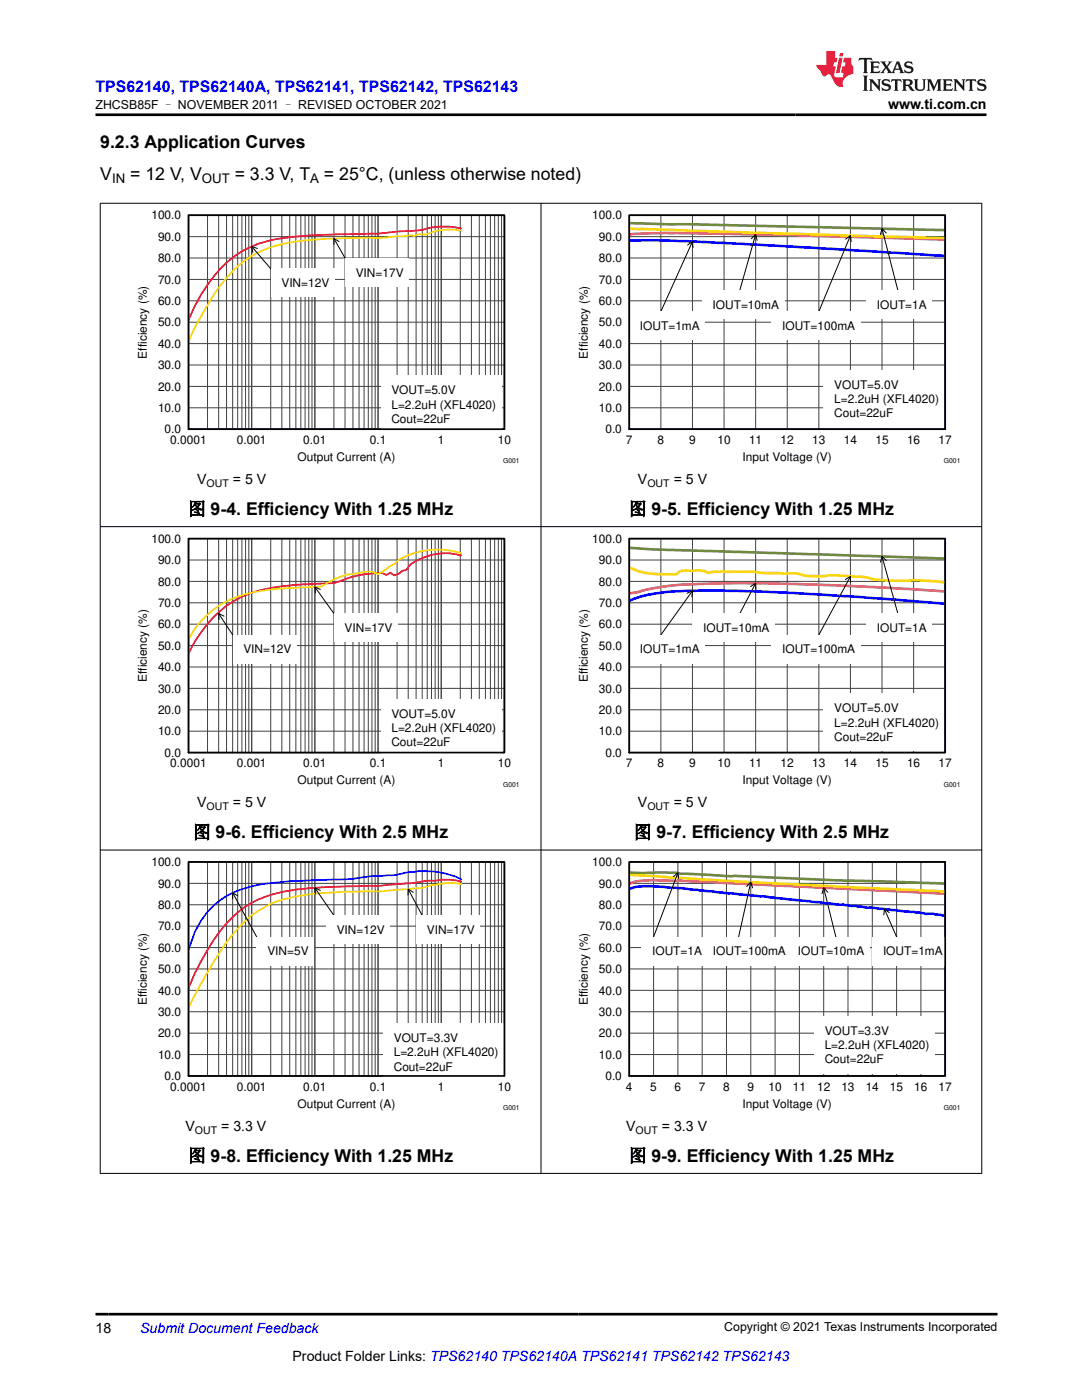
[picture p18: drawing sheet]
<svg xmlns="http://www.w3.org/2000/svg" width="216mm" height="279mm" viewBox="0 0 216 279" stroke-linecap="round" stroke-linejoin="round" font-family="sans-serif">
<defs><g id="words">
<g font-size="3.5">
<text x="20" y="29.5">9.2.3 Application Curves</text>
<text x="20" y="35.8">V</text>
<text x="26" y="35.8">= 12 V, V</text>
<text x="46.8" y="35.8">= 3.3 V, T</text>
<text x="64.6" y="35.8">= 25°C, (unless otherwise noted)</text>
<text x="37.5" y="102.8">图 9-4. Efficiency With 1.25 MHz</text>
<text x="125.5" y="102.8">图 9-5. Efficiency With 1.25 MHz</text>
<text x="38.5" y="167.3">图 9-6. Efficiency With 2.5 MHz</text>
<text x="126.5" y="167.3">图 9-7. Efficiency With 2.5 MHz</text>
<text x="37.5" y="231.9">图 9-8. Efficiency With 1.25 MHz</text>
<text x="125.5" y="231.9">图 9-9. Efficiency With 1.25 MHz</text>
</g>
<text font-size="3.2" fill="#00f" x="19" y="18.3">TPS62140, TPS62140A, TPS62141, TPS62142, TPS62143</text>
<g font-size="2.8">
<text x="177.2" y="21.7">www.ti.com.cn</text>
<text x="39.3" y="96.6">V</text>
<text x="46.5" y="96.6">= 5 V</text>
<text x="127.3" y="96.6">V</text>
<text x="134.4" y="96.6">= 5 V</text>
<text x="39.3" y="161.1">V</text>
<text x="46.5" y="161.1">= 5 V</text>
<text x="127.3" y="161.1">V</text>
<text x="134.4" y="161.1">= 5 V</text>
<text x="37" y="225.7">V</text>
<text x="44.1" y="225.7">= 3.3 V</text>
<text x="124.9" y="225.7">V</text>
<text x="132.1" y="225.7">= 3.3 V</text>
<text x="19" y="266">18</text>
<text x="58.4" y="271.7">Product Folder Links: TPS62140 TPS62140A TPS62141 TPS62142 TPS62143</text>
</g>
<text font-size="2.8" fill="#00f" x="28" y="266">Submit Document Feedback</text>
<g font-size="2.6">
<text x="22.4" y="36.5">IN</text>
<text x="40.3" y="36.5">OUT</text>
<text x="61.9" y="36.5">A</text>
</g>
<g font-size="2.5">
<text x="19" y="21.8">ZHCSB85F – NOVEMBER 2011 – REVISED OCTOBER 2021</text>
<text x="144.5" y="265.7">Copyright © 2021 Texas Instruments Incorporated</text>
</g>
<g font-size="2.4">
<text x="30.2" y="43.8">100.0</text>
<text x="118.2" y="43.8">100.0</text>
<text x="31.5" y="52.3">80.0</text>
<text x="31.5" y="48.1">90.0</text>
<text x="119.5" y="52.3">80.0</text>
<text x="119.5" y="48.1">90.0</text>
<text x="31.5" y="56.6">70.0</text>
<text x="56.2" y="57.3">VIN=12V</text>
<text x="71" y="55.2">VIN=17V</text>
<text x="119.5" y="56.6">70.0</text>
<text x="31.5" y="65.2">50.0</text>
<text x="31.5" y="60.9">60.0</text>
<text x="119.5" y="65.2">50.0</text>
<text x="119.5" y="60.9">60.0</text>
<text x="127.7" y="65.9">IOUT=1mA</text>
<text x="142.2" y="61.6">IOUT=10mA</text>
<text x="156.1" y="65.9">IOUT=100mA</text>
<text x="175" y="61.6">IOUT=1A</text>
<text x="29.3" y="71.6" transform="rotate(-90 29.3 71.6)">Efficiency (%)</text>
<text x="31.5" y="69.4">40.0</text>
<text x="117.3" y="71.6" transform="rotate(-90 117.3 71.6)">Efficiency (%)</text>
<text x="119.5" y="69.4">40.0</text>
<text x="31.5" y="78">20.0</text>
<text x="31.5" y="73.7">30.0</text>
<text x="119.5" y="78">20.0</text>
<text x="119.5" y="73.7">30.0</text>
<text x="166.5" y="77.6">VOUT=5.0V</text>
<text x="31.5" y="82.2">10.0</text>
<text x="78.1" y="78.7">VOUT=5.0V</text>
<text x="78.1" y="81.5">L=2.2uH (XFL4020)</text>
<text x="119.5" y="82.2">10.0</text>
<text x="166.5" y="80.5">L=2.2uH (XFL4020)</text>
<text x="166.5" y="83.3">Cout=22uF</text>
<text x="32.9" y="86.5">0.0</text>
<text x="34" y="88.6">0.0001</text>
<text x="47.3" y="88.6">0.001</text>
<text x="60.5" y="88.6">0.01</text>
<text x="73.8" y="88.6">0.1</text>
<text x="78.1" y="84.4">Cout=22uF</text>
<text x="87.4" y="88.6">1</text>
<text x="99.3" y="88.6">10</text>
<text x="120.8" y="86.5">0.0</text>
<text x="124.9" y="88.6">7</text>
<text x="131.2" y="88.6">8</text>
<text x="137.5" y="88.6">9</text>
<text x="143.2" y="88.6">10</text>
<text x="149.5" y="88.6">11</text>
<text x="155.8" y="88.6">12</text>
<text x="162.1" y="88.6">13</text>
<text x="168.4" y="88.6">14</text>
<text x="174.7" y="88.6">15</text>
<text x="181" y="88.6">16</text>
<text x="187.3" y="88.6">17</text>
<text x="59.4" y="92">Output Current (A)</text>
<text x="148.2" y="92">Input Voltage (V)</text>
<text x="30.2" y="108.3">100.0</text>
<text x="31.5" y="112.6">90.0</text>
<text x="118.2" y="108.3">100.0</text>
<text x="119.5" y="112.6">90.0</text>
<text x="31.5" y="116.9">80.0</text>
<text x="119.5" y="116.9">80.0</text>
<text x="31.5" y="125.4">60.0</text>
<text x="31.5" y="121.2">70.0</text>
<text x="119.5" y="125.4">60.0</text>
<text x="119.5" y="121.2">70.0</text>
<text x="31.5" y="129.7">50.0</text>
<text x="48.6" y="130.4">VIN=12V</text>
<text x="68.8" y="126.1">VIN=17V</text>
<text x="119.5" y="129.7">50.0</text>
<text x="127.7" y="130.4">IOUT=1mA</text>
<text x="140.3" y="126.1">IOUT=10mA</text>
<text x="156.1" y="130.4">IOUT=100mA</text>
<text x="175" y="126.1">IOUT=1A</text>
<text x="29.3" y="136.1" transform="rotate(-90 29.3 136.1)">Efficiency (%)</text>
<text x="31.5" y="134">40.0</text>
<text x="117.3" y="136.1" transform="rotate(-90 117.3 136.1)">Efficiency (%)</text>
<text x="119.5" y="134">40.0</text>
<text x="31.5" y="142.5">20.0</text>
<text x="31.5" y="138.2">30.0</text>
<text x="78.1" y="143.2">VOUT=5.0V</text>
<text x="119.5" y="142.5">20.0</text>
<text x="119.5" y="138.2">30.0</text>
<text x="166.5" y="142.1">VOUT=5.0V</text>
<text x="31.5" y="146.8">10.0</text>
<text x="78.1" y="146.1">L=2.2uH (XFL4020)</text>
<text x="78.1" y="148.9">Cout=22uF</text>
<text x="119.5" y="146.8">10.0</text>
<text x="166.5" y="145">L=2.2uH (XFL4020)</text>
<text x="166.5" y="147.8">Cout=22uF</text>
<text x="32.9" y="151">0.0</text>
<text x="34" y="153.1">0.0001</text>
<text x="47.3" y="153.1">0.001</text>
<text x="60.5" y="153.1">0.01</text>
<text x="73.8" y="153.1">0.1</text>
<text x="87.4" y="153.1">1</text>
<text x="99.3" y="153.1">10</text>
<text x="120.8" y="151">0.0</text>
<text x="124.9" y="153.1">7</text>
<text x="131.2" y="153.1">8</text>
<text x="137.5" y="153.1">9</text>
<text x="143.2" y="153.1">10</text>
<text x="149.5" y="153.1">11</text>
<text x="155.8" y="153.1">12</text>
<text x="162.1" y="153.1">13</text>
<text x="168.4" y="153.1">14</text>
<text x="174.7" y="153.1">15</text>
<text x="181" y="153.1">16</text>
<text x="187.3" y="153.1">17</text>
<text x="59.4" y="156.5">Output Current (A)</text>
<text x="148.2" y="156.5">Input Voltage (V)</text>
<text x="30.2" y="172.9">100.0</text>
<text x="118.2" y="172.9">100.0</text>
<text x="31.5" y="177.1">90.0</text>
<text x="119.5" y="177.1">90.0</text>
<text x="31.5" y="185.7">70.0</text>
<text x="31.5" y="181.4">80.0</text>
<text x="119.5" y="185.7">70.0</text>
<text x="119.5" y="181.4">80.0</text>
<text x="31.5" y="190">60.0</text>
<text x="53.4" y="190.7">VIN=5V</text>
<text x="67.2" y="186.4">VIN=12V</text>
<text x="85.2" y="186.4">VIN=17V</text>
<text x="119.5" y="190">60.0</text>
<text x="130.1" y="190.7">IOUT=1A</text>
<text x="142.2" y="190.7">IOUT=100mA</text>
<text x="159.2" y="190.7">IOUT=10mA</text>
<text x="176.2" y="190.7">IOUT=1mA</text>
<text x="31.5" y="194.2">50.0</text>
<text x="119.5" y="194.2">50.0</text>
<text x="29.3" y="200.6" transform="rotate(-90 29.3 200.6)">Efficiency (%)</text>
<text x="31.5" y="202.8">30.0</text>
<text x="31.5" y="198.5">40.0</text>
<text x="117.3" y="200.6" transform="rotate(-90 117.3 200.6)">Efficiency (%)</text>
<text x="119.5" y="202.8">30.0</text>
<text x="119.5" y="198.5">40.0</text>
<text x="31.5" y="207">20.0</text>
<text x="78.6" y="208">VOUT=3.3V</text>
<text x="119.5" y="207">20.0</text>
<text x="164.6" y="206.5">VOUT=3.3V</text>
<text x="164.6" y="209.3">L=2.2uH (XFL4020)</text>
<text x="31.5" y="211.3">10.0</text>
<text x="32.9" y="215.6">0.0</text>
<text x="78.6" y="210.8">L=2.2uH (XFL4020)</text>
<text x="78.6" y="213.7">Cout=22uF</text>
<text x="119.5" y="211.3">10.0</text>
<text x="120.8" y="215.6">0.0</text>
<text x="164.6" y="212.2">Cout=22uF</text>
<text x="34" y="217.7">0.0001</text>
<text x="47.3" y="217.7">0.001</text>
<text x="59.4" y="221.1">Output Current (A)</text>
<text x="60.5" y="217.7">0.01</text>
<text x="73.8" y="217.7">0.1</text>
<text x="87.4" y="217.7">1</text>
<text x="99.3" y="217.7">10</text>
<text x="124.9" y="217.7">4</text>
<text x="129.8" y="217.7">5</text>
<text x="134.6" y="217.7">6</text>
<text x="139.5" y="217.7">7</text>
<text x="144.3" y="217.7">8</text>
<text x="148.2" y="221.1">Input Voltage (V)</text>
<text x="149.2" y="217.7">9</text>
<text x="153.3" y="217.7">10</text>
<text x="158.2" y="217.7">11</text>
<text x="163" y="217.7">12</text>
<text x="167.9" y="217.7">13</text>
<text x="172.7" y="217.7">14</text>
<text x="177.6" y="217.7">15</text>
<text x="182.4" y="217.7">16</text>
<text x="187.3" y="217.7">17</text>
</g>
<g font-size="2.1">
<text x="41.2" y="97.2">OUT</text>
<text x="129.2" y="97.2">OUT</text>
<text x="41.2" y="161.7">OUT</text>
<text x="129.2" y="161.7">OUT</text>
<text x="38.9" y="226.2">OUT</text>
<text x="126.8" y="226.2">OUT</text>
</g>
<g font-size="1.4">
<text x="100.4" y="92.4">G001</text>
<text x="188.3" y="92.4">G001</text>
<text x="100.4" y="157">G001</text>
<text x="188.3" y="157">G001</text>
<text x="100.4" y="221.5">G001</text>
<text x="188.3" y="221.5">G001</text>
</g>
</g></defs>
<path d="M37.6 43h63.1v42.7h-63.1z" fill="none" stroke="#000" stroke-width=".25"/>
<g fill="none" stroke="#414141" stroke-width=".2">
<path d="M37.6 43h63.1v42.7h-63.1zM37.6 55.8h63.1M37.6 51.5h63.1M37.6 47.2h63.1M41.4 43v42.7M43.6 43v42.7M45.2 43v42.7M46.4 43v42.7M47.4 43v42.7M48.3 43v42.7M49 43v42.7M49.6 43v42.7"/>
<path d="M50.2 43v42.7M54 43v42.7M56.2 43v42.7M57.8 43v42.7M59 43v42.7M60 43v42.7M60.9 43v42.7M61.6 43v42.7M62.3 43v42.7M62.8 43v42.7M66.6 43v42.7M68.8 43v42.7"/>
<path d="M70.4 43v42.7M71.6 43v42.7M72.6 43v42.7M73.5 43v42.7M74.2 43v42.7M74.9 43v42.7M75.4 43v42.7M79.2 43v42.7M81.5 43v42.7M83 43v42.7M84.2 43v42.7M85.2 43v42.7"/>
<path d="M86.1 43v42.7M86.8 43v42.7M87.5 43v42.7M88 43v42.7M91.8 43v42.7M94.1 43v42.7M95.6 43v42.7M96.9 43v42.7M97.9 43v42.7M98.7 43v42.7M99.4 43v42.7M100.1 43v42.7"/>
<path d="M37.6 77.1h63.1M37.6 72.8h63.1M37.6 68.6h63.1M37.6 64.3h63.1M37.6 60h63.1M37.6 81.4h63.1"/>
</g>
<path d="M92.1 45.6l-2.9-.4a16.9 16.9 0 0 0-5.6 .8l-2.5 .1a177.2 177.2 0 0 1-17 .8 47.9 47.9 0 0 0-12.6 1.8 20.2 20.2 0 0 0-10.1 8.1l-2.5 4.3-1.3 2.7" fill="none" stroke="#f00" stroke-width=".34"/>
<path d="M92.1 46l-2.6-.2a10.9 10.9 0 0 0-4.3 1l-1.6-.1-.9 .4-.8-.2-6.5 .6-7.5 .1a51.7 51.7 0 0 0-13.9 1.8 20 20 0 0 0-10.1 7.6 68.1 68.1 0 0 0-6.3 11.1" fill="none" stroke="#ffd700" stroke-width=".34"/>
<path d="M50.2 49.2l3.8 4.4M51.4 49.6l-1.2-.4 .2 1.2" fill="none" stroke="#000" stroke-width=".2"/>
<path d="M54 53.6h12.8v5.7h-12.8z" fill="#fff"/>
<path d="M66.6 47.6l2.2 3.9M67.7 48.2l-1.1-.6v1.2" fill="none" stroke="#000" stroke-width=".2"/>
<g fill="#fff">
<path d="M68.8 51.5h12.8v5.7h-12.8z"/>
<path d="M76 75h24.1v11.4h-24.1z"/>
</g>
<path d="M37.6 43h63.1v42.7h-63.1z" fill="none" stroke="#000" stroke-width=".34"/>
<path d="M125.6 43h63v42.7h-63z" fill="none" stroke="#000" stroke-width=".25"/>
<g fill="none" stroke="#414141" stroke-width=".2">
<path d="M125.6 43h63v42.7h-63zM125.6 55.8h63M125.6 51.5h63M125.6 47.2h63M131.9 43v42.7M138.2 43v42.7M144.5 43v42.7M150.8 43v42.7M157.1 43v42.7M163.4 43v42.7M169.7 43v42.7M176 43v42.7"/>
<path d="M182.3 43v42.7M125.6 77.1h63M125.6 72.8h63M125.6 68.6h63M125.6 64.3h63M125.6 60h63M125.6 81.4h63"/>
</g>
<path d="M125.5 48h7.6l11.4 .5 44.1 2.6" fill="none" stroke="#00f" stroke-width=".51"/>
<path d="M125.5 46.8l7-.3 12 .1 44.1 1.2" fill="none" stroke="#cd3178" stroke-width=".51"/>
<path d="M125.5 45.6l63.1 1.9" fill="none" stroke="#ffd700" stroke-width=".51"/>
<path d="M125.5 44.5l63.1 1.4" fill="none" stroke="#6e8a3d" stroke-width=".51"/>
<path d="M137.2 48.9l1-.7 .1 1.2M138.2 48.2l-6.3 14" fill="none" stroke="#000" stroke-width=".2"/>
<path d="M125.6 62.2h15.1v5.7h-15.1z" fill="#fff"/>
<path d="M149.9 47.6l.9-.8 .3 1.2M150.8 46.8l-3.2 11.1" fill="none" stroke="#000" stroke-width=".2"/>
<path d="M140.1 57.9h16.4v5.7h-16.4z" fill="#fff"/>
<path d="M168.7 47.7l1-.7 .1 1.2M169.7 47l-6.3 15.2" fill="none" stroke="#000" stroke-width=".2"/>
<path d="M153.9 62.2h17.8v5.7h-17.8z" fill="#fff"/>
<path d="M176 45.6l3.1 12.3M176.8 46.5l-.8-.9-.3 1.2" fill="none" stroke="#000" stroke-width=".2"/>
<g fill="#fff">
<path d="M172.8 57.9h13.2v5.7h-13.2z"/>
<path d="M164.3 73.9h24.1v11.4h-24.1z"/>
</g>
<path d="M125.6 43h63v42.7h-63z" fill="none" stroke="#000" stroke-width=".34"/>
<path d="M37.6 107.5h63.1v42.7h-63.1z" fill="none" stroke="#000" stroke-width=".25"/>
<g fill="none" stroke="#414141" stroke-width=".2">
<path d="M37.6 107.5h63.1v42.7h-63.1zM37.6 116h63.1M37.6 111.8h63.1M41.4 107.5v42.7M43.6 107.5v42.7M45.2 107.5v42.7M46.4 107.5v42.7M47.4 107.5v42.7M48.3 107.5v42.7M49 107.5v42.7M49.6 107.5v42.7M50.2 107.5v42.7"/>
<path d="M54 107.5v42.7M56.2 107.5v42.7M57.8 107.5v42.7M59 107.5v42.7M60 107.5v42.7M60.9 107.5v42.7M61.6 107.5v42.7M62.3 107.5v42.7M62.8 107.5v42.7M66.6 107.5v42.7M68.8 107.5v42.7M70.4 107.5v42.7"/>
<path d="M71.6 107.5v42.7M72.6 107.5v42.7M73.5 107.5v42.7M74.2 107.5v42.7M74.9 107.5v42.7M75.4 107.5v42.7M79.2 107.5v42.7M81.5 107.5v42.7M83 107.5v42.7M84.2 107.5v42.7M85.2 107.5v42.7M86.1 107.5v42.7"/>
<path d="M86.8 107.5v42.7M87.5 107.5v42.7M88 107.5v42.7M91.8 107.5v42.7M94.1 107.5v42.7M95.6 107.5v42.7M96.9 107.5v42.7M97.9 107.5v42.7M98.7 107.5v42.7M99.4 107.5v42.7M100.1 107.5v42.7M37.6 137.4h63.1"/>
<path d="M37.6 133.1h63.1M37.6 128.8h63.1M37.6 124.6h63.1M37.6 120.3h63.1M37.6 145.9h63.1M37.6 141.7h63.1"/>
</g>
<path d="M92.1 110.9l-1.2-.3a12.2 12.2 0 0 0-9 2l-.8 1.1-.8 .2-.8 .6-.8 .3-.8-.5-.8 .4-.9-.3h-.8a18.9 18.9 0 0 0-7.5 1.6l-1.3 .4-2.5 .1a54.7 54.7 0 0 0-13.9 1.8 19.6 19.6 0 0 0-10 7.9l-1.3 1.8-1.3 2.4" fill="none" stroke="#f00" stroke-width=".34"/>
<path d="M92.1 110.4l-1.2-.3a16 16 0 0 0-11.4 1.7l-.8 .8-.8 .4-2.5 1.6-1.2-.5-2.5 .2a15.7 15.7 0 0 0-7.6 2.8l-2.5 .1a51.6 51.6 0 0 0-13.9 1.8 17.6 17.6 0 0 0-10.1 8.6" fill="none" stroke="#ffd700" stroke-width=".34"/>
<path d="M43.6 122.4l2.8 4.3M44.7 123l-1.1-.6 .1 1.2" fill="none" stroke="#000" stroke-width=".2"/>
<path d="M46.4 126.7h12.8v5.7h-12.8z" fill="#fff"/>
<path d="M62.8 117.1l3.8 5.3M63.9 117.6l-1.1-.5 .1 1.2" fill="none" stroke="#000" stroke-width=".2"/>
<g fill="#fff">
<path d="M66.6 122.4h12.8v5.7h-12.8z"/>
<path d="M76 139.5h24.1v11.4h-24.1z"/>
</g>
<path d="M37.6 107.5h63.1v42.7h-63.1z" fill="none" stroke="#000" stroke-width=".34"/>
<path d="M125.6 107.5h63v42.7h-63z" fill="none" stroke="#000" stroke-width=".25"/>
<g fill="none" stroke="#414141" stroke-width=".2">
<path d="M125.6 107.5h63v42.7h-63zM125.6 116h63M125.6 111.8h63M131.9 107.5v42.7M138.2 107.5v42.7M144.5 107.5v42.7M150.8 107.5v42.7M157.1 107.5v42.7M163.4 107.5v42.7M169.7 107.5v42.7M176 107.5v42.7M182.3 107.5v42.7"/>
<path d="M125.6 137.4h63M125.6 133.1h63M125.6 128.8h63M125.6 124.6h63M125.6 120.3h63M125.6 145.9h63M125.6 141.7h63"/>
</g>
<path d="M125.5 119.9a29.8 29.8 0 0 1 11.4-2h10.1l11.3 .4 13.9 .9 16.4 1.3" fill="none" stroke="#00f" stroke-width=".51"/>
<path d="M188.6 118l-14.5-.9-15.1-.6-10.1-.1-6.9 .1a61.5 61.5 0 0 0-15.8 1.8l-.7 .1" fill="none" stroke="#cd3178" stroke-width=".51"/>
<path d="M125.5 113.3a17.6 17.6 0 0 0 8.3 1.3h1.2a2.74 2.74 0 0 1 2.5-.7h1.3a4 4 0 0 1 2.5 .5l.7-.2a68.7 68.7 0 0 1 10.7 .2h6.3a18 18 0 0 0 6.9 .4l3.8 .2a13.9 13.9 0 0 1 5 .7l3.8 .2a59.2 59.2 0 0 1 10.1 .3" fill="none" stroke="#ffd700" stroke-width=".51"/>
<path d="M125.5 109.3l7.6 .5 55.5 1.7" fill="none" stroke="#6e8a3d" stroke-width=".51"/>
<path d="M137.1 118.4l1.1-.5-.1 1.2M138.2 117.9l-6.3 8.8" fill="none" stroke="#000" stroke-width=".2"/>
<path d="M125.6 126.7h15.1v5.7h-15.1z" fill="#fff"/>
<path d="M149.8 117.1l1-.7v1.2M150.8 116.4l-3.2 6" fill="none" stroke="#000" stroke-width=".2"/>
<path d="M138.2 122.4h16.4v5.7h-16.4z" fill="#fff"/>
<path d="M168.7 115.7l1-.7v1.2M169.7 115l-6.3 11.7" fill="none" stroke="#000" stroke-width=".2"/>
<path d="M153.9 126.7h17.8v5.7h-17.8z" fill="#fff"/>
<path d="M176 111l3.1 11.4M176.9 111.9l-.9-.9-.3 1.2" fill="none" stroke="#000" stroke-width=".2"/>
<g fill="#fff">
<path d="M172.8 122.4h13.2v5.7h-13.2z"/>
<path d="M164.3 138.4h24.1v11.4h-24.1z"/>
</g>
<path d="M125.6 107.5h63v42.7h-63z" fill="none" stroke="#000" stroke-width=".34"/>
<path d="M37.6 172h63.1v42.7h-63.1z" fill="none" stroke="#000" stroke-width=".25"/>
<g fill="none" stroke="#414141" stroke-width=".2">
<path d="M37.6 172h63.1v42.7h-63.1zM37.6 176.3h63.1M41.4 172v42.7M43.6 172v42.7M45.2 172v42.7M46.4 172v42.7M47.4 172v42.7M48.3 172v42.7M49 172v42.7M49.6 172v42.7M50.2 172v42.7M54 172v42.7"/>
<path d="M56.2 172v42.7M57.8 172v42.7M59 172v42.7M60 172v42.7M60.9 172v42.7M61.6 172v42.7M62.3 172v42.7M62.8 172v42.7M66.6 172v42.7M68.8 172v42.7M70.4 172v42.7M71.6 172v42.7"/>
<path d="M72.6 172v42.7M73.5 172v42.7M74.2 172v42.7M74.9 172v42.7M75.4 172v42.7M79.2 172v42.7M81.5 172v42.7M83 172v42.7M84.2 172v42.7M85.2 172v42.7M86.1 172v42.7M86.8 172v42.7"/>
<path d="M87.5 172v42.7M88 172v42.7M91.8 172v42.7M94.1 172v42.7M95.6 172v42.7M96.9 172v42.7M97.9 172v42.7M98.7 172v42.7M99.4 172v42.7M100.1 172v42.7M37.6 197.6h63.1M37.6 193.4h63.1"/>
<path d="M37.6 189.1h63.1M37.6 184.8h63.1M37.6 180.6h63.1M37.6 210.5h63.1M37.6 206.2h63.1M37.6 201.9h63.1"/>
</g>
<path d="M92.1 175.5l-1.2-.5a18.5 18.5 0 0 0-11.4-.5l-.8 .2-4.5 .1a77.8 77.8 0 0 1-12.6 .9 69.1 69.1 0 0 0-11.4 1.2 15.6 15.6 0 0 0-11.3 9.1l-1.3 3.6" fill="none" stroke="#00f" stroke-width=".34"/>
<path d="M92.1 176l-2.3-.4h-1.8l-1.2 .2a12.9 12.9 0 0 0-4.1 .4 136.5 136.5 0 0 1-16.1 .8 52.9 52.9 0 0 0-12.6 1.6 19 19 0 0 0-10.1 7.2 51.2 51.2 0 0 0-6.3 11.4" fill="none" stroke="#f00" stroke-width=".34"/>
<path d="M92.1 176.4l-1.8-.2-1.1 .1a16.2 16.2 0 0 0-4.9 .9 168.1 168.1 0 0 1-16.4 .8 48.6 48.6 0 0 0-12.6 1.9 20.1 20.1 0 0 0-8.9 6.6 79.3 79.3 0 0 0-8.8 14.6" fill="none" stroke="#ffd700" stroke-width=".34"/>
<path d="M46.4 178.2l4.8 8.8M47.5 178.8l-1.1-.6v1.2" fill="none" stroke="#000" stroke-width=".2"/>
<path d="M51.2 187h11.5v5.7h-11.5z" fill="#fff"/>
<path d="M62.8 177.2l3.8 5.5M63.9 177.7l-1.1-.5 .1 1.2" fill="none" stroke="#000" stroke-width=".2"/>
<path d="M65 182.7h12.8v5.7h-12.8z" fill="#fff"/>
<path d="M81.5 177.4l2.7 5.3M82.5 178.1l-1-.7-.1 1.2" fill="none" stroke="#000" stroke-width=".2"/>
<g fill="#fff">
<path d="M83 182.7h12.8v5.7h-12.8z"/>
<path d="M76.4 204.3h24.1v11.4h-24.1z"/>
</g>
<path d="M37.6 172h63.1v42.7h-63.1z" fill="none" stroke="#000" stroke-width=".34"/>
<path d="M125.6 172h63v42.7h-63z" fill="none" stroke="#000" stroke-width=".25"/>
<g fill="none" stroke="#414141" stroke-width=".2">
<path d="M125.6 172h63v42.7h-63zM125.6 176.3h63M130.4 172v42.7M135.3 172v42.7M140.1 172v42.7M145 172v42.7M149.8 172v42.7M154.7 172v42.7M159.5 172v42.7M164.4 172v42.7M169.2 172v42.7M174.1 172v42.7"/>
<path d="M178.9 172v42.7M183.8 172v42.7M125.6 197.6h63M125.6 193.4h63M125.6 189.1h63M125.6 184.8h63M125.6 180.6h63M125.6 210.5h63M125.6 206.2h63M125.6 201.9h63"/>
</g>
<path d="M125.5 177.4a13.8 13.8 0 0 1 6.4-.4l4.3 .3 8.3 .9 7.7 .7 12.6 1.4 3.4 .2 4.9 .7 9.2 .8 2.4 .4h1.5l1.9 .3h.5" fill="none" stroke="#00f" stroke-width=".51"/>
<path d="M125.5 176.4a13.3 13.3 0 0 1 5.9-.7l5.3 .1 51.9 2.5" fill="none" stroke="#cd3178" stroke-width=".51"/>
<path d="M125.5 174.4l1 .3 18 1.1 44.1 2.1" fill="none" stroke="#ffd700" stroke-width=".51"/>
<path d="M125.5 174.1l3 .1a44.8 44.8 0 0 1 8.2 .2l9.2 .5 1-.1 19.9 .9 21.8 .6" fill="none" stroke="#6e8a3d" stroke-width=".51"/>
<path d="M176.5 181.4l2.4 5.6M177.4 182.1l-.9-.7-.2 1.2" fill="none" stroke="#000" stroke-width=".2"/>
<path d="M174.1 187h15.1v5.7h-15.1z" fill="#fff"/>
<path d="M164.4 177.2l2.4 9.8M165.2 178.1l-.8-.9-.4 1.1" fill="none" stroke="#000" stroke-width=".2"/>
<path d="M157.1 187h16.4v5.7h-16.4z" fill="#fff"/>
<path d="M149 176.9l.8-.9 .4 1.2M149.8 176l-2.4 11" fill="none" stroke="#000" stroke-width=".2"/>
<path d="M140.1 187h17.8v5.7h-17.8z" fill="#fff"/>
<path d="M134.3 175l1-.8 .2 1.2M135.3 174.2l-4.9 12.8" fill="none" stroke="#000" stroke-width=".2"/>
<g fill="#fff">
<path d="M128 187h13.1v5.7h-13.1z"/>
<path d="M162.4 202.8h24.1v11.4h-24.1z"/>
</g>
<path d="M125.6 172h63v42.7h-63z" fill="none" stroke="#000" stroke-width=".34"/>
<path d="M19.9 40.6h176.1M20 40.5v193.7M107.9 40.5v193.7M195.9 40.5v193.7M19.9 105.1h176.1M19.9 169.6h176.1M19.9 234.2h176.1" fill="none" stroke="#000" stroke-width=".2"/>
<path d="M171.5 11.6l-.2 .5 .5-.2h.6v.1v2.2l-.2 .4h1l-.2-.4v-2.2v-.1h.5l.5 .2-.1-.5zM173.6 12.3l.2 .4v1.5l-.2 .4h1.9l.1-.6a1.08 1.08 0 0 1-1.3 .2v-.7h.6l.4 .2v-.7l-.4 .2h-.6v-.5l.2-.2a1 1 0 0 1 1 .3l-.1-.5zM175.7 12.3l.9 1.1-1 1.2h.9l-.2-.2 .5-.8 .4 .8-.2 .2h1.6l-.2-.2 .2-.5h.9l.1 .5-.1 .2h.9l-.2-.3-.8-2h-.5l-.9 2.2-.9-1.1 .9-1.1h-.8l.2 .2-.4 .6-.4-.6 .2-.2zM179 12.7l.4 1h-.7zM180.7 12.4a.65 .65 0 0 0-.2 .7 .65 .65 0 0 0 .6 .5l.6 .1 .1 .3a.79 .79 0 0 1-.7 .4 .79 .79 0 0 1-.7-.5l.1 .7 .2-.1a.93 .93 0 0 0 1.1 .1 .93 .93 0 0 0 .4-1 1.46 1.46 0 0 0-1.2-.6l-.1-.3a1.09 1.09 0 0 1 1.2 .2l-.2-.6-.1 .1-.5-.2zM172.2 15.1l.2 .4v2.2l-.2 .4h1l-.2-.4v-2.2l.2-.4zM173.4 15.8l.2 .4v1.5l-.2 .4h.8l-.3-.4 .1-1.3 1.6 1.8v-2l.2-.4h-.7l.1 .2 .1 1.1-1.2-1.3zM176.2 15.9a.65 .65 0 0 0-.2 .8 .65 .65 0 0 0 .6 .4l.6 .2 .1 .2a.79 .79 0 0 1-.7 .4 .79 .79 0 0 1-.7-.5l.1 .7 .2-.1a.93 .93 0 0 0 1.1 .1 .93 .93 0 0 0 .4-.9 1.46 1.46 0 0 0-1.2-.6l-.1-.4a1.09 1.09 0 0 1 1.2 .2l-.1-.6-.2 .1-.5-.1zM177.9 15.8l-.1 .6a.63 .63 0 0 1 .8-.3v1.6l-.3 .4h1l-.2-.4v-1.6a.66 .66 0 0 1 .8 .3l-.1-.6zM180 15.8l.2 .4v1.5l-.2 .4h1l-.2-.2-.1-.7h.5l.1 .2a.79 .79 0 0 0 1.2 .6l-1-.9a.61 .61 0 0 0 .6-.6 .61 .61 0 0 0-.5-.7zM180.8 16.1h.1a.47 .47 0 0 1 .5 .1 .47 .47 0 0 1 .1 .5l-.1 .1-.7 .1zM182.3 15.8l.2 .2a2.27 2.27 0 0 0 .4 2 1.04 1.04 0 0 0 1.7-.7v-1.3l.2-.2h-.8l.2 .4v1.1a.6 .6 0 0 1-.6 .6 .6 .6 0 0 1-.6-.6v-1.1l.3-.4zM184.9 15.8l.2 .4v1.5l-.2 .4h.8l-.3-.4v-1.4l.9 1.9 .9-1.9v1.4l-.3 .4h1l-.2-.4v-1.5l.2-.4h-.8l-.7 1.5-.6-1.5zM188.1 15.8l.2 .4v1.5l-.2 .4h1.9l.1-.6a1.09 1.09 0 0 1-1.3 .2v-.7h.6l.4 .2v-.6l-.4 .2h-.6v-.6l.2-.1a1.01 1.01 0 0 1 1 .3l-.1-.6zM190.2 15.8l.3 .4v1.5l-.3 .4h.8l-.2-.4v-1.3l1.6 1.8v-2l.2-.4h-.7l.2 .2v1.1l-1.2-1.3zM192.8 15.8l-.1 .6a.63 .63 0 0 1 .8-.3v1.6l-.3 .4h1l-.2-.4v-1.6a.66 .66 0 0 1 .8 .3l-.1-.6zM195.2 15.9a.65 .65 0 0 0-.2 .8 .65 .65 0 0 0 .6 .4l.6 .2 .2 .2a.79 .79 0 0 1-.7 .4 .79 .79 0 0 1-.7-.5l.1 .7 .2-.1a.93 .93 0 0 0 1 .1 .93 .93 0 0 0 .5-.9 1.46 1.46 0 0 0-1.3-.6v-.4a1.09 1.09 0 0 1 1.2 .2l-.2-.6-.2 .1-.5-.1z" fill="#231f20"/>
<path d="M164.9 10.2v2.8h-2l.1 .3 .8 1a.95 .95 0 0 0 1 .9 .59 .59 0 0 1 .5-.4 .59 .59 0 0 1 .5 .4l.4 .7a1.59 1.59 0 0 0 2.1 1.4 1.61 1.61 0 0 1 1-2.3l1-.3-.1-1.5a1.59 1.59 0 0 1-.3-1.7h-1.5l-.2 .9h.6l-.2 .9h-.5l-.2 1v.2l.4 .1-.1 .9h-.7a.73 .73 0 0 1-1-.7l.3-1.5h-.5l.1-.9h.5l.2-.9h-.5v-1.3zM167.4 11.5l-.6 3.1h.7l.6-3.1zM167.6 10.6l-.1 .6h.7l.1-.6z" fill="#ed1c24"/>
<path d="M19 22.9h177.8M19 262.3h180" fill="none" stroke="#000" stroke-width=".53"/>
<use href="#words"/>
</svg>
